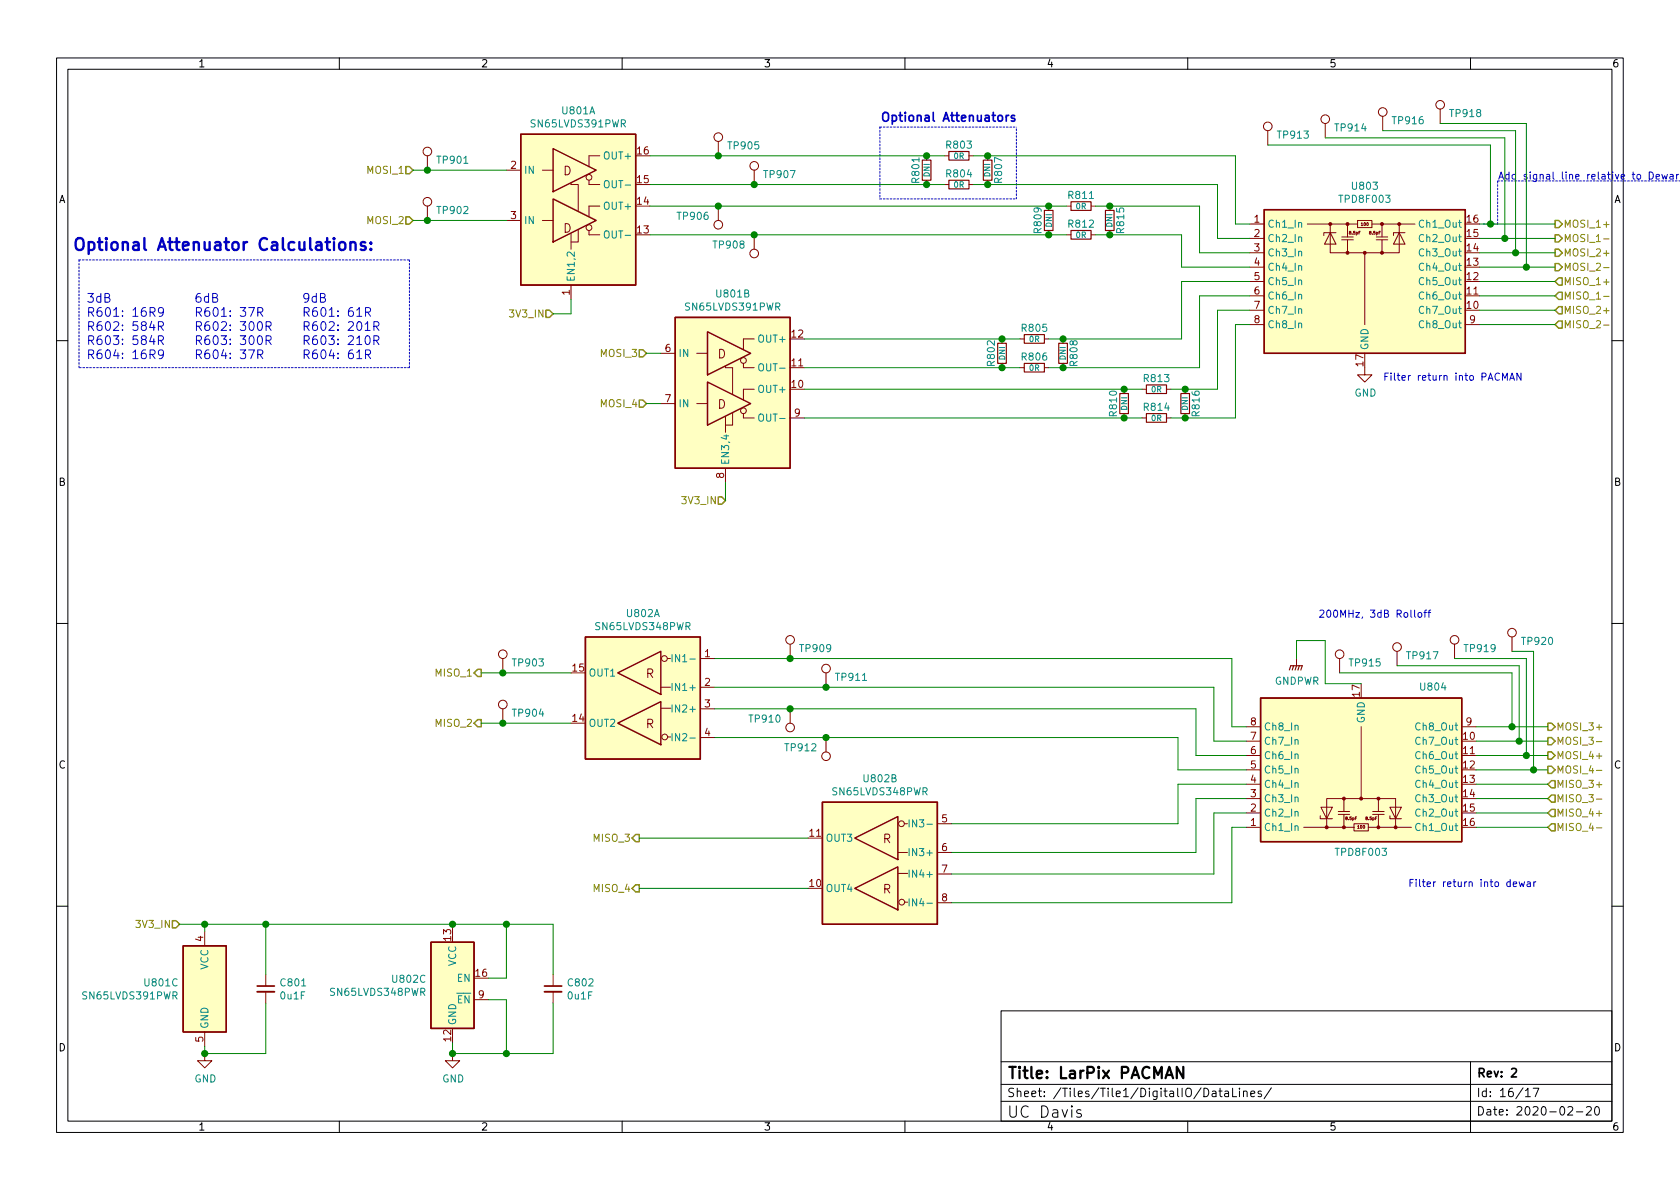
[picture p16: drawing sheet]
<svg xmlns="http://www.w3.org/2000/svg" width="297mm" height="210mm" viewBox="0 0 297 210" stroke-linecap="round" stroke-linejoin="round" font-family="sans-serif">
<defs><g id="words">
<text font-size="2.9" fill="#0000c2" x="12.7" y="44.3">Optional Attenuator Calculations:</text>
<g font-size="2.8">
<text x="178" y="190.8">Title: LarPix PACMAN</text>
<text x="178" y="197.7">UC Davis</text>
</g>
<g font-size="2.2" fill="#0000c2">
<text x="155.6" y="21.5">Optional Attenuators</text>
<text x="15.2" y="53.5">3dB</text>
<text x="34.3" y="53.5">6dB</text>
<text x="53.3" y="53.5">9dB</text>
<text x="15.2" y="56">R601: 16R9</text>
<text x="15.2" y="58.5">R602: 584R</text>
<text x="34.3" y="56">R601: 37R</text>
<text x="34.3" y="58.5">R602: 300R</text>
<text x="53.3" y="56">R601: 61R</text>
<text x="53.3" y="58.5">R602: 201R</text>
<text x="15.2" y="61">R603: 584R</text>
<text x="15.2" y="63.5">R604: 16R9</text>
<text x="34.3" y="61">R603: 300R</text>
<text x="34.3" y="63.5">R604: 37R</text>
<text x="53.3" y="61">R603: 210R</text>
<text x="53.3" y="63.5">R604: 61R</text>
</g>
<g font-size="2.1" fill="#840000">
<text x="99.6" y="31">D</text>
<text x="99.6" y="41.1">D</text>
<text x="126.9" y="63.4">D</text>
<text x="126.9" y="72.3">D</text>
<text x="114.2" y="119.9">R</text>
<text x="114.2" y="128.8">R</text>
<text x="156.1" y="149.1">R</text>
<text x="156.1" y="158">R</text>
</g>
<g font-size="2.1">
<text x="261" y="190.5">Rev: 2</text>
<text x="178" y="194">Sheet: /Tiles/Tile1/DigitalIO/DataLines/</text>
<text x="261" y="197.3">Date: 2020-02-20</text>
<text x="261" y="194">Id: 16/17</text>
</g>
<g font-size="1.8">
<text x="35" y="11.9">1</text>
<text x="85" y="11.9">2</text>
<text x="135" y="11.9">3</text>
<text x="185" y="11.9">4</text>
<text x="235" y="11.9">5</text>
<text x="285" y="11.9">6</text>
<text x="10.3" y="35.9">A</text>
<text x="285.3" y="35.9">A</text>
<text x="10.3" y="85.9">B</text>
<text x="285.3" y="85.9">B</text>
<text x="10.3" y="135.9">C</text>
<text x="285.3" y="135.9">C</text>
<text x="10.3" y="185.9">D</text>
<text x="285.3" y="185.9">D</text>
<text x="35" y="199.9">1</text>
<text x="85" y="199.9">2</text>
<text x="135" y="199.9">3</text>
<text x="185" y="199.9">4</text>
<text x="235" y="199.9">5</text>
<text x="285" y="199.9">6</text>
</g>
<g font-size="1.8" fill="#008484">
<text x="94.1" y="22.5">SN65LVDS391PWR</text>
<text x="99.5" y="20.2">U801A</text>
<text x="236.2" y="23.2">TP914</text>
<text x="246.4" y="22">TP916</text>
<text x="256.5" y="20.7">TP918</text>
<text x="77.4" y="28.9">TP901</text>
<text x="107.1" y="28.2">OUT+</text>
<text x="128.9" y="26.4">TP905</text>
<text x="167.4" y="26.3">R803</text>
<text x="226" y="24.5">TP913</text>
<text x="92.6" y="30.7">IN</text>
<text x="107.6" y="33.3">OUT-</text>
<text x="135.2" y="31.5">TP907</text>
<text x="162.6" y="32.2" transform="rotate(-90 162.6 32.2)">R801</text>
<text x="167.4" y="31.4">R804</text>
<text x="177.2" y="32.2" transform="rotate(-90 177.2 32.2)">R807</text>
<text x="189" y="35.2">R811</text>
<text x="237" y="35.9">TPD8F003</text>
<text x="239.2" y="33.5">U803</text>
<text x="77.4" y="37.8">TP902</text>
<text x="92.6" y="39.6">IN</text>
<text x="107.1" y="37.1">OUT+</text>
<text x="119.9" y="38.9">TP906</text>
<text x="184.1" y="41.1" transform="rotate(-90 184.1 41.1)">R809</text>
<text x="189" y="40.2">R812</text>
<text x="198.8" y="41.1" transform="rotate(-90 198.8 41.1)">R815</text>
<text x="224" y="40.3">Ch1_In</text>
<text x="251.2" y="40.3">Ch1_Out</text>
<text x="107.6" y="42.2">OUT-</text>
<text x="126.3" y="43.9">TP908</text>
<text x="224" y="42.8">Ch2_In</text>
<text x="224" y="45.3">Ch3_In</text>
<text x="224" y="47.9">Ch4_In</text>
<text x="251.2" y="47.9">Ch4_Out</text>
<text x="251.2" y="45.3">Ch3_Out</text>
<text x="251.2" y="42.8">Ch2_Out</text>
<text x="101.6" y="49.9" transform="rotate(-90 101.6 49.9)">EN1,2</text>
<text x="126.8" y="52.6">U801B</text>
<text x="224" y="50.4">Ch5_In</text>
<text x="224" y="53">Ch6_In</text>
<text x="251.2" y="53">Ch6_Out</text>
<text x="251.2" y="50.4">Ch5_Out</text>
<text x="121.4" y="54.9">SN65LVDS391PWR</text>
<text x="180.8" y="58.7">R805</text>
<text x="224" y="55.5">Ch7_In</text>
<text x="224" y="58">Ch8_In</text>
<text x="251.2" y="55.5">Ch7_Out</text>
<text x="251.2" y="58">Ch8_Out</text>
<text x="119.9" y="63.1">IN</text>
<text x="134.4" y="60.6">OUT+</text>
<text x="134.9" y="65.7">OUT-</text>
<text x="175.9" y="64.6" transform="rotate(-90 175.9 64.6)">R802</text>
<text x="180.8" y="63.7">R806</text>
<text x="190.5" y="64.6" transform="rotate(-90 190.5 64.6)">R808</text>
<text x="241.9" y="62" transform="rotate(-90 241.9 62)">GND</text>
<text x="134.4" y="69.5">OUT+</text>
<text x="202.4" y="67.6">R813</text>
<text x="239.5" y="70.1">GND</text>
<text x="119.9" y="72">IN</text>
<text x="134.9" y="74.5">OUT-</text>
<text x="197.5" y="73.5" transform="rotate(-90 197.5 73.5)">R810</text>
<text x="202.4" y="72.6">R814</text>
<text x="212.1" y="73.5" transform="rotate(-90 212.1 73.5)">R816</text>
<text x="128.9" y="82.3" transform="rotate(-90 128.9 82.3)">EN3,4</text>
<text x="105.6" y="111.4">SN65LVDS348PWR</text>
<text x="110.9" y="109.1">U802A</text>
<text x="90.8" y="117.8">TP903</text>
<text x="104" y="119.6">OUT1</text>
<text x="120" y="117.1">IN1-</text>
<text x="141.6" y="115.3">TP909</text>
<text x="238.7" y="117.8">TP915</text>
<text x="248.9" y="116.6">TP917</text>
<text x="259.1" y="115.3">TP919</text>
<text x="269.2" y="114">TP920</text>
<text x="119.5" y="122.2">IN1+</text>
<text x="119.5" y="126">IN2+</text>
<text x="147.9" y="120.4">TP911</text>
<text x="225.3" y="121.1">GNDPWR</text>
<text x="251.3" y="122.1">U804</text>
<text x="90.8" y="126.7">TP904</text>
<text x="104" y="128.5">OUT2</text>
<text x="132.6" y="127.8">TP910</text>
<text x="223.4" y="131.7">Ch7_In</text>
<text x="223.4" y="129.2">Ch8_In</text>
<text x="241.3" y="127.9" transform="rotate(-90 241.3 127.9)">GND</text>
<text x="250.6" y="131.7">Ch7_Out</text>
<text x="250.6" y="129.2">Ch8_Out</text>
<text x="139" y="132.8">TP912</text>
<text x="223.4" y="136.8">Ch5_In</text>
<text x="223.4" y="134.2">Ch6_In</text>
<text x="250.6" y="134.2">Ch6_Out</text>
<text x="250.6" y="136.8">Ch5_Out</text>
<text x="147.5" y="140.6">SN65LVDS348PWR</text>
<text x="152.8" y="138.3">U802B</text>
<text x="223.4" y="141.9">Ch3_In</text>
<text x="223.4" y="139.3">Ch4_In</text>
<text x="250.6" y="139.3">Ch4_Out</text>
<text x="250.6" y="141.9">Ch3_Out</text>
<text x="145.9" y="148.8">OUT3</text>
<text x="223.4" y="146.9">Ch1_In</text>
<text x="223.4" y="144.4">Ch2_In</text>
<text x="250.6" y="144.4">Ch2_Out</text>
<text x="250.6" y="146.9">Ch1_Out</text>
<text x="161.4" y="151.4">IN3+</text>
<text x="161.4" y="155.2">IN4+</text>
<text x="236.4" y="151.3">TPD8F003</text>
<text x="145.9" y="157.7">OUT4</text>
<text x="161.9" y="160.3">IN4-</text>
<text x="36.8" y="171.5" transform="rotate(-90 36.8 171.5)">VCC</text>
<text x="69.5" y="173.8">U802C</text>
<text x="80.6" y="170.9" transform="rotate(-90 80.6 170.9)">VCC</text>
<text x="80.9" y="173.6">EN</text>
<text x="14.9" y="176.7">SN65LVDS391PWR</text>
<text x="25.7" y="174.4">U801C</text>
<text x="49.7" y="176.7">0u1F</text>
<text x="49.7" y="174.4">C801</text>
<text x="58.7" y="176.1">SN65LVDS348PWR</text>
<text x="80.9" y="177.4">EN</text>
<text x="100.5" y="176.7">0u1F</text>
<text x="100.5" y="174.4">C802</text>
<text x="36.8" y="182" transform="rotate(-90 36.8 182)">GND</text>
<text x="80.6" y="181.4" transform="rotate(-90 80.6 181.4)">GND</text>
<text x="34.4" y="191.4">GND</text>
<text x="78.2" y="191.4">GND</text>
</g>
<g font-size="1.8" fill="#840000">
<text x="90.3" y="29.8">2</text>
<text x="112.7" y="27.3">16</text>
<text x="112.7" y="32.4">15</text>
<text x="90.3" y="38.7">3</text>
<text x="112.7" y="41.3">13</text>
<text x="112.7" y="36.2">14</text>
<text x="221.8" y="39.4">1</text>
<text x="221.8" y="41.9">2</text>
<text x="259.4" y="41.9">15</text>
<text x="259.4" y="39.4">16</text>
<text x="221.8" y="44.4">3</text>
<text x="221.8" y="47">4</text>
<text x="259.4" y="47">13</text>
<text x="259.4" y="44.4">14</text>
<text x="100.7" y="52.2" transform="rotate(-90 100.7 52.2)">1</text>
<text x="221.8" y="49.5">5</text>
<text x="221.8" y="52.1">6</text>
<text x="259.4" y="52.1">11</text>
<text x="259.4" y="49.5">12</text>
<text x="140" y="59.7">12</text>
<text x="221.8" y="54.6">7</text>
<text x="221.8" y="57.1">8</text>
<text x="259.4" y="54.6">10</text>
<text x="259.9" y="57.1">9</text>
<text x="117.6" y="62.2">6</text>
<text x="140" y="64.8">11</text>
<text x="241" y="64.7" transform="rotate(-90 241 64.7)">17</text>
<text x="117.6" y="71.1">7</text>
<text x="140" y="68.6">10</text>
<text x="140.5" y="73.7">9</text>
<text x="128" y="84.6" transform="rotate(-90 128 84.6)">8</text>
<text x="101.3" y="118.7">15</text>
<text x="124.6" y="116.2">1</text>
<text x="124.6" y="121.3">2</text>
<text x="124.6" y="125.1">3</text>
<text x="240.4" y="123.2" transform="rotate(-90 240.4 123.2)">17</text>
<text x="101.3" y="127.6">14</text>
<text x="124.6" y="130.2">4</text>
<text x="221.1" y="130.8">7</text>
<text x="221.1" y="128.3">8</text>
<text x="258.7" y="130.8">10</text>
<text x="259.2" y="128.3">9</text>
<text x="221.1" y="135.9">5</text>
<text x="221.1" y="133.3">6</text>
<text x="258.7" y="133.3">11</text>
<text x="258.7" y="135.9">12</text>
<text x="221.1" y="143.5">2</text>
<text x="221.1" y="141">3</text>
<text x="221.1" y="138.4">4</text>
<text x="258.7" y="138.4">13</text>
<text x="258.7" y="141">14</text>
<text x="258.7" y="143.5">15</text>
<text x="143.2" y="147.9">11</text>
<text x="166.5" y="145.4">5</text>
<text x="221.1" y="146">1</text>
<text x="258.7" y="146">16</text>
<text x="166.5" y="150.5">6</text>
<text x="166.5" y="154.3">7</text>
<text x="143.2" y="156.8">10</text>
<text x="166.5" y="159.4">8</text>
<text x="35.9" y="166.5" transform="rotate(-90 35.9 166.5)">4</text>
<text x="79.8" y="166.3" transform="rotate(-90 79.8 166.3)">13</text>
<text x="84.1" y="172.7">16</text>
<text x="84.6" y="176.5">9</text>
<text x="35.9" y="184.3" transform="rotate(-90 35.9 184.3)">5</text>
<text x="79.8" y="184.1" transform="rotate(-90 79.8 184.1)">12</text>
</g>
<g font-size="1.8" fill="#848400">
<text x="65.1" y="30.7">MOSI_1</text>
<text x="65.1" y="39.6">MOSI_2</text>
<text x="276.4" y="40.3">MOSI_1+</text>
<text x="276.4" y="47.9">MOSI_2-</text>
<text x="276.4" y="45.3">MOSI_2+</text>
<text x="276.4" y="42.8">MOSI_1-</text>
<text x="276.4" y="53">MISO_1-</text>
<text x="276.4" y="50.4">MISO_1+</text>
<text x="90.5" y="56.1">3V3_IN</text>
<text x="276.4" y="55.5">MISO_2+</text>
<text x="276.4" y="58">MISO_2-</text>
<text x="106.4" y="63.1">MOSI_3</text>
<text x="106.4" y="72">MOSI_4</text>
<text x="120.9" y="89.1">3V3_IN</text>
<text x="77.2" y="119.6">MISO_1</text>
<text x="77.2" y="128.5">MISO_2</text>
<text x="275.1" y="131.7">MOSI_3-</text>
<text x="275.1" y="129.2">MOSI_3+</text>
<text x="275.1" y="136.8">MOSI_4-</text>
<text x="275.1" y="134.2">MOSI_4+</text>
<text x="275.1" y="141.9">MISO_3-</text>
<text x="275.1" y="139.3">MISO_3+</text>
<text x="105.1" y="148.8">MISO_3</text>
<text x="275.1" y="144.4">MISO_4+</text>
<text x="275.1" y="146.9">MISO_4-</text>
<text x="105.1" y="157.7">MISO_4</text>
<text x="24.4" y="164.1">3V3_IN</text>
</g>
<g font-size="1.8" fill="#0000c2">
<text x="264.8" y="31.7">Add signal line relative to Dewar ground?</text>
<text x="244.5" y="67.3">Filter return into PACMAN</text>
<text x="233" y="109.2">200MHz, 3dB Rolloff</text>
<text x="248.9" y="156.8">Filter return into dewar</text>
</g>
<g font-size="1.4" fill="#008484">
<text x="168.7" y="28.1">0R</text>
<text x="164.4" y="31.3" transform="rotate(-90 164.4 31.3)">DNI</text>
<text x="168.7" y="33.2">0R</text>
<text x="175.1" y="31.3" transform="rotate(-90 175.1 31.3)">DNI</text>
<text x="186" y="40.2" transform="rotate(-90 186 40.2)">DNI</text>
<text x="190.3" y="37">0R</text>
<text x="196.7" y="40.2" transform="rotate(-90 196.7 40.2)">DNI</text>
<text x="190.3" y="42.1">0R</text>
<text x="177.7" y="63.7" transform="rotate(-90 177.7 63.7)">DNI</text>
<text x="182" y="65.6">0R</text>
<text x="182" y="60.5">0R</text>
<text x="188.4" y="63.7" transform="rotate(-90 188.4 63.7)">DNI</text>
<text x="203.6" y="69.4">0R</text>
<text x="199.3" y="72.6" transform="rotate(-90 199.3 72.6)">DNI</text>
<text x="203.6" y="74.4">0R</text>
<text x="210" y="72.6" transform="rotate(-90 210 72.6)">DNI</text>
</g>
<g font-size=".7" fill="#840000">
<text x="238.6" y="41.4">8.5pF</text>
<text x="240.7" y="39.9">100</text>
<text x="242.2" y="41.4">8.5pF</text>
<text x="238" y="145">8.5pF</text>
<text x="240.1" y="146.5">100</text>
<text x="241.5" y="145">8.5pF</text>
</g>
</g></defs>
<g fill="none" stroke="#000" stroke-width=".18">
<path d="M10 10.2h277v190.1h-277zM12 12.2h273v186.1h-273zM60 10.2v2M110 10.2v2M160 10.2v2M210 10.2v2M260 10.2v2M10 60.2h2M285 60.2h2M10 110.2h2M285 110.2h2M10 160.2h2"/>
<path d="M177 178.7h108v19.6h-108zM285 160.2h2M60 198.3v2M110 198.3v2M160 198.3v2M177 194.8h108M177 191.8h108M177 187.8h108M191.1 196.3l-.5-.1-.2 .3 .1 .3 .6 .2 .1 .2-.1 .3-.2 .1-.5-.1M210 198.3v2M214.4 193h.5l.1 .9M215 193.3l-.5 .1a.29 .29 0 0 0-.2 .2 .29 .29 0 0 0 .2 .3h.5"/>
<path d="M215.5 192.9h.6M215.7 192.4v1.3l.4 .2M216.6 193h.5l.1 .9M217.2 193.3l-.5 .1a.29 .29 0 0 0-.2 .2 .29 .29 0 0 0 .2 .3h.5M217.9 192.4v1.5h.7M219.1 192.4v.2M219.1 192.9v1M219.9 193.1l.2-.2 .3 .1 .1 .9M219.9 192.9v1M221.1 193.4l.8-.1-.1-.3-.4-.1-.3 .2 .1 .8h.6M223 193l-.4-.1-.2 .2 .1 .3 .5 .1v.4h-.6M224.8 192.4l-1.3 1.9"/>
<path d="M260 187.7v12.6M269.7 192.9l.4-.5v1.5M269.7 193.9h.9M271.1 192.4h1l-.7 1.5M277.2 195.8l.6-.1 .2 .1 .1 .3-1 1.1h1M278.7 196.6h1.2M280.5 195.8l.6-.1 .2 .1 .1 .3-1 1.1h1M282.1 195.8l.2-.1a.81 .81 0 0 1 .6 .6 .81 .81 0 0 1-.3 .8l-.2 .1a.81 .81 0 0 1-.5-.6 .81 .81 0 0 1 .2-.8z"/>
</g>
<path d="M267.3 189.1l.5-.2 .3 .2v.3l-.9 1h.9" fill="none" stroke="#000" stroke-width=".3"/>
<path d="M209.2 188.7v2l-1.1-2v2" fill="none" stroke="#000" stroke-width=".4"/>
<g fill="none" stroke="#840000" stroke-width=".2">
<path d="M163.1 28.3h1.5v3.6h-1.5zM167.8 31.9h3.5v1.5h-3.5zM167.8 26.8h3.5v1.5h-3.5zM173.9 28.3h1.5v3.6h-1.5zM184.7 37.2h1.5v3.6h-1.5zM189.4 35.7h3.5v1.5h-3.5zM195.5 37.2h1.5v3.6h-1.5zM181.1 59.2h3.6v1.5h-3.6zM189.4 40.8h3.5v1.5h-3.5zM176.4 60.7h1.5v3.6h-1.5zM181.1 64.3h3.6v1.5h-3.6zM187.2 60.7h1.5v3.6h-1.5z"/>
<path d="M198 69.6h1.5v3.5h-1.5zM202.7 73.1h3.5v1.6h-3.5zM202.7 68.1h3.5v1.5h-3.5zM208.8 69.6h1.5v3.5h-1.5zM228 118.5l.2-.8h2.1l-.3 .8M228.7 117.7l-.2 .8M229.2 117.7l-.2 .8M229.7 117.7l-.2 .8"/>
</g>
<g fill="none" stroke="#840000" stroke-width=".18">
<path d="M254.6 19.3v2.5M75.6 27.6v2.5M75.6 36.4v2.6M89.5 39h2.6M89.5 30.1h2.6M95.9 39h1.9M95.9 30.1h1.9M101 32.4v.2h1.2v4.7M104.1 31.9v.7h1.9M106 36.4h-1.9v1.9M106 27.6h-1.9v1.9M127 25v2.6"/>
<path d="M127 36.4v2.6M133.3 30.1v2.5M163.8 27.6v.7M163.8 31.9v.7M167 32.6h.8M167 27.6h.8M171.3 32.6h.8M171.3 27.6h.8M174.6 27.6v.7M174.6 31.9v.7M185.4 36.4v.8M188.6 36.4h.8"/>
<path d="M192.9 36.4h.8M196.2 36.4v.8M221 39.6h2.5M224.2 23.1v2.5M231.1 39.6h8.9M234.3 21.8v2.6M235.2 39.6v5.1h12.2v-5.1M238.3 39.6v2.3M240 39h2.6v1.3h-2.6zM242.6 39.6h7.6M244.3 39.6v2.3M244.5 20.6v2.5"/>
<path d="M101 41.3v2.8M101 50.4v2.6M102.2 40.7v2.1h-1.2M104.1 40.8v.7h1.9M133.3 41.5v2.6M133.3 59.9h-1.9v1.9M177.2 59.9v.8M180.3 59.9h.8M184.7 59.9h.7M185.4 40.8v.7M188 59.9v.8M188.6 41.5h.8"/>
<path d="M192.9 41.5h.8M196.2 40.8v.7M221 52.3h2.5M221 42.2h2.5M221 44.7h2.5M221 47.2h2.5M221 49.8h2.5M221 54.9h2.5M221 57.4h2.5M235.2 41.1l1 2.1h-2zM236.2 41.1h-2.1v.6M237.2 41.9h2.1"/>
<path d="M237.2 42.4h2.1M238.3 42.4v2.3M241.3 44.7v12.7M243.3 41.9h2.1M243.3 42.4h2.1M244.3 42.4v2.3M247.4 41.1l1 2.1h-2zM248.4 41.1h-2v.6M259.1 52.3h2.5M259.1 57.4h2.5M116.8 71.4h2.6M116.8 62.5h2.6"/>
<path d="M123.2 71.4h1.9M123.2 62.5h1.9M128.3 64.8v.2h1.2v4.7M128.3 73.7v2.7M129.5 73v2.2h-1.2M131.4 73.1v.8h1.9M131.4 64.3v.7h1.9M133.3 68.8h-1.9v1.9M139.7 73.9h2.5M139.7 65h2.5M177.2 64.3v.7M180.3 65h.8"/>
<path d="M184.7 65h.7M188 64.3v.7M198.8 68.8v.8M198.8 73.1v.8M201.9 73.9h.8M201.9 68.8h.8M206.2 73.9h.8M206.2 68.8h.8M209.5 68.8v.8M209.5 73.1v.8M241.3 65v1.3h1.3l-1.3 1.3-1.3-1.3h1.3M128.3 82.8v2.5"/>
<path d="M88.9 116.5v2.5M118 116.5h.5M123.8 116.5h2.6M139.7 113.9v2.6M146 119v2.5M229.2 116.5v1.2M236.9 116.5v2.5M247 115.2v2.5M257.2 113.9v2.6M267.3 112.6v2.6M88.9 125.3v2.6M116.9 121.5h1.6"/>
<path d="M116.9 125.2h1.7M118.1 130.3h.5M123.8 121.5h2.6M123.8 125.3h2.6M123.8 130.4h2.6M139.7 125.3v2.6M146 130.4v2.6M220.3 133.6h2.6M220.3 138.7h2.6M220.3 136.1h2.6M220.3 131.1h2.6M220.3 128.5h2.6"/>
<path d="M240.7 128.5v12.7M258.4 133.6h2.6M258.4 128.5h2.6M142.9 148.2h2.5M158.8 150.7h1.7M158.8 154.5h1.7M159.9 145.7h.6M160 159.5h.5M165.7 150.7h2.6M165.7 145.7h2.6M165.7 154.6h2.6M165.7 159.6h2.6"/>
<path d="M220.3 146.3h2.6M220.3 143.8h2.6M220.3 141.2h2.6M230.5 146.3h8.9M233.4 144.3v.5h2.2M233.6 142.7h2l-1 2.1zM234.6 146.3v-5.1h12.2v5.1M236.6 144h2M236.6 143.5h2M237.6 141.2v2.3M237.6 144v2.3M239.4 145.7h2.5v1.2h-2.5z"/>
<path d="M241.9 146.3h7.7M242.7 144h2M242.7 143.5h2M243.7 141.2v2.3M243.7 144v2.3M245.7 144.3v.5h2.1M245.7 142.7h2.1l-1 2.1zM36.2 164.7v2.6M47 172.3v2.1M47 175.4v2M83.8 176.8h2.6M97.8 172.3v2.1"/>
<path d="M97.8 175.4v2M36.2 186.3v1.3h1.3l-1.3 1.2-1.3-1.2h1.3M36.2 182.5v2.5M80 186.3v1.3h1.3l-1.3 1.2-1.3-1.2h1.3"/>
<circle cx="244.5" cy="19.8" r=".76"/>
<circle cx="254.6" cy="18.5" r=".76"/>
<circle cx="75.6" cy="26.8" r=".76"/>
<circle cx="75.6" cy="35.7" r=".76"/>
<circle cx="104.1" cy="31.4" r=".51"/>
<circle cx="127" cy="39.7" r=".76"/>
<circle cx="127" cy="24.3" r=".76"/>
<circle cx="133.3" cy="29.3" r=".76"/>
<circle cx="224.2" cy="22.3" r=".76"/>
<circle cx="234.3" cy="21.1" r=".76"/>
<circle cx="104.1" cy="40.3" r=".51"/>
<circle cx="133.3" cy="44.8" r=".76"/>
<circle cx="131.4" cy="63.7" r=".51"/>
<circle cx="131.4" cy="72.6" r=".51"/>
<circle cx="88.9" cy="115.7" r=".76"/>
<circle cx="117.5" cy="116.5" r=".51"/>
<circle cx="139.7" cy="113.2" r=".76"/>
<circle cx="146" cy="118.2" r=".76"/>
<circle cx="236.9" cy="115.7" r=".76"/>
<circle cx="247" cy="114.4" r=".76"/>
<circle cx="257.2" cy="113.2" r=".76"/>
<circle cx="267.3" cy="111.9" r=".76"/>
<circle cx="88.9" cy="124.6" r=".76"/>
<circle cx="117.5" cy="130.3" r=".51"/>
<circle cx="139.7" cy="128.6" r=".76"/>
<circle cx="146" cy="133.7" r=".76"/>
<circle cx="159.4" cy="145.7" r=".51"/>
<circle cx="159.4" cy="159.5" r=".51"/>
</g>
<path d="M45.5 175.4h3M96.3 175.4h3" fill="none" stroke="#840000" stroke-width=".33"/>
<path d="M45.5 174.4h3M96.3 174.4h3" fill="none" stroke="#840000" stroke-width=".3"/>
<g fill="#ffffc2" stroke="#ffffc2" stroke-width=".18">
<path d="M76.2 166.6h7.6v15.3h-7.6z"/>
<path d="M32.4 167.3h7.6v15.2h-7.6z"/>
<path d="M103.5 112.6h20.3v21.6h-20.3z"/>
<path d="M145.4 141.9h20.3v21.5h-20.3z"/>
<path d="M223.5 37.1h35.6v25.4h-35.6z"/>
<path d="M222.9 123.4h35.5v25.4h-35.5z"/>
<path d="M92.1 23.7h20.3v26.7h-20.3z"/>
<path d="M119.4 56.1h20.3v26.7h-20.3z"/>
</g>
<g fill="none" stroke="#840000" stroke-width=".25">
<path d="M92.1 23.7h20.3v26.7h-20.3zM97.8 35.2l7.6 3.8-7.6 3.8zM97.8 26.3l7.6 3.8-7.6 3.8zM223.5 37.1h35.6v25.4h-35.6zM119.4 56.1h20.3v26.7h-20.3zM125.1 58.7l7.6 3.8-7.6 3.8zM125.1 67.6l7.6 3.8-7.6 3.8zM103.5 112.6h20.3v21.6h-20.3zM109.2 119l7.6-3.8v7.6zM109.2 127.9l7.6-3.8v7.6zM222.9 123.4h35.5v25.4h-35.5zM145.4 141.9h20.3v21.5h-20.3z"/>
<path d="M151.1 157.1l7.6-3.8v7.6zM151.1 148.2l7.6-3.8v7.6zM32.4 167.3h7.6v15.2h-7.6zM76.2 166.6h7.6v15.3h-7.6z"/>
</g>
<g fill="none" stroke="#008484" stroke-width=".18">
<path d="M106.9 32.1l.3-.2a.43 .43 0 0 1 .5 .5v.4a.42 .42 0 0 1-.4 .4 .42 .42 0 0 1-.4-.4zM106.9 41l.3-.2a.43 .43 0 0 1 .5 .5v.4a.42 .42 0 0 1-.4 .4 .42 .42 0 0 1-.4-.4zM134.2 64.5l.3-.2a.43 .43 0 0 1 .5 .4v.5a.42 .42 0 0 1-.4 .4 .42 .42 0 0 1-.4-.4zM134.2 73.4l.3-.2a.43 .43 0 0 1 .5 .4v.5a.42 .42 0 0 1-.4 .4 .42 .42 0 0 1-.4-.4zM118.8 115.8v1.2M120.2 115.8v1.2l-.8-1.2v1.2M118.8 120.8v1.3M118.8 124.6v1.3M118.8 129.7v1.3M120.2 129.7v1.3l-.8-1.3v1.3M120.7 129.8l.5-.1 .2 .4-.8 .9h.8M122 130.5h.9"/>
<path d="M160.7 145v1.2M160.7 150v1.3M160.7 153.9v1.2M160.7 158.9v1.3M162.1 145v1.2l-.8-1.2v1.2M162.1 158.9v1.3l-.8-1.3v1.3M162.6 145h.7l-.4 .5 .4 .1v.5l-.2 .1-.5-.1M163.9 145.8h.9"/>
</g>
<g fill="#840000" stroke="#840000" stroke-width=".18">
<circle cx="235.2" cy="39.6" r=".25"/>
<circle cx="238.3" cy="44.7" r=".25"/>
<circle cx="238.3" cy="39.6" r=".25"/>
<circle cx="241.3" cy="44.7" r=".25"/>
<circle cx="244.3" cy="44.7" r=".25"/>
<circle cx="244.3" cy="39.6" r=".25"/>
<circle cx="247.4" cy="39.6" r=".25"/>
<circle cx="234.6" cy="146.3" r=".25"/>
<circle cx="237.6" cy="141.2" r=".25"/>
<circle cx="237.6" cy="146.3" r=".25"/>
<circle cx="240.7" cy="141.2" r=".25"/>
<circle cx="243.7" cy="141.2" r=".25"/>
<circle cx="243.7" cy="146.3" r=".25"/>
<circle cx="246.8" cy="146.3" r=".25"/>
</g>
<g fill="none" stroke="#848400" stroke-width=".18">
<path d="M283.5 39.7h1M283.5 52.4h1M283.5 49.9h1M283.5 47.3h1M283.5 44.8h1M283.5 42.2h1M283.5 54.9h1M283.5 57.5h1M282.3 138.8h.9M282.3 136.2h.9M282.3 133.7h.9M282.3 131.1h.9"/>
<path d="M282.3 128.6h.9M282.3 143.8h.9M282.3 141.3h.9M282.3 146.4h.9"/>
</g>
<g fill="none" stroke="#848400" stroke-width=".25">
<path d="M71.8 29.5h.6l.6 .6-.6 .6h-.6zM71.8 38.3h.6l.6 .7-.6 .6h-.6zM275 39h.6l.6 .6-.6 .7h-.6zM96.5 54.9h.7l.6 .6-.6 .6h-.7zM275 46.6h.6l.6 .6-.6 .7h-.6zM275 44.1h.6l.6 .6-.6 .6h-.6zM275 41.5h.6l.6 .7-.6 .6h-.6zM275 54.9l.6-.7h.6v1.3h-.6zM275 57.4l.6-.6h.6v1.2h-.6zM275.6 51.7h.6v1.3h-.6l-.6-.7zM275.6 49.1h.6v1.3h-.6l-.6-.6zM113 61.8h.7l.6 .7-.6 .6h-.7z"/>
<path d="M113 70.7h.7l.6 .7-.6 .6h-.7zM127 87.9h.6l.7 .6-.7 .6h-.6zM84.5 118.4h.6v1.2h-.6l-.7-.6zM84.5 127.2h.6v1.3h-.6l-.7-.6zM273.7 135.5h.6l.7 .6-.7 .7h-.6zM273.7 133h.6l.7 .6-.7 .6h-.6zM273.7 130.4h.6l.7 .7-.7 .6h-.6zM273.7 127.9h.6l.7 .6-.7 .7h-.6zM274.3 138h.7v1.3h-.7l-.6-.6zM112.4 156.5h.6v1.2h-.6l-.6-.6zM112.4 147.6h.6v1.2h-.6l-.6-.6zM274.3 143.1h.7v1.3h-.7l-.6-.6z"/>
<path d="M274.3 140.6h.7v1.3h-.7l-.6-.7zM274.3 145.7h.7v1.2h-.7l-.6-.6zM30.5 162.8h.6l.6 .6-.6 .7h-.6z"/>
</g>
<g fill="none" stroke="#0000c2" stroke-width=".18">
<path d="M28 57.7l.7-.1 .2-.2-.1-.4-.2-.1h-.6v1.5M28.4 57.7l.5 .7M28.9 55.1l-.3 .2h-.4l-.2-.2v-.4l.2-.2 .4-.1 .2 .1a1.02 1.02 0 0 1-.4 1.4h-.2M45.6 55.2l.7-.1 .2-.2-.1-.4-.2-.1h-.6v1.5M45.9 55.2l.6 .7M47.1 57.7l.7-.1 .1-.2v-.4l-.3-.1h-.5v1.5M47.4 57.7l.5 .7M64.6 55.2l.8-.1 .1-.2-.1-.4-.2-.1h-.6v1.5M65 55.2l.5 .7M66.1 57.7l.7-.1 .2-.2-.1-.4-.2-.1h-.6v1.5M66.5 57.7l.5 .7M28 60.2l.7-.1 .2-.2-.1-.4-.2-.1h-.6v1.5"/>
<path d="M28.4 60.2l.5 .7M28.9 62.5l-.3 .3h-.3l-.3-.3v-.3l.2-.3h.4l.2 .1a1.02 1.02 0 0 1-.4 1.4h-.2M45.6 62.7l.7-.1 .2-.2-.1-.4-.2-.1h-.6v1.5M45.9 62.7l.6 .7M47.1 60.2l.7-.1 .1-.2v-.4l-.3-.1h-.5v1.5M47.4 60.2l.5 .7M64.6 62.7l.8-.1 .1-.2-.1-.4-.2-.1h-.6v1.5M65 62.7l.5 .7M66.1 60.2l.7-.1 .2-.2-.1-.4-.2-.1h-.6v1.5M66.5 60.2l.5 .7M265.7 67.2v-1.2l.4 .9 .4-.9v1.2M266.9 67.2l.5-1.2 .4 1.2"/>
<path d="M267 66.9h.7M268.9 66v1.2l-.7-1.2v1.2M250.1 107.9v1.1l.2 .2M250.8 108.4l.2-.1 .3 .1 .1 .5-.1 .2-.3 .1-.2-.2zM251.7 108.3h.5M252.2 107.9l-.3 .2v1.1M252.5 108.3h.5M253 107.9l-.3 .2v1.1M267.6 156.4l.6-.2-.1-.2-.4-.1-.1 .2v.6h.5M268.6 155.9l.2 .9 .3-.6 .2 .6 .3-.9M270 156h.5l.1 .8M270.6 156.2l-.4 .1-.2 .2 .2 .3 .4-.1"/>
<path d="M271.2 155.9v.9M271.6 155.9l-.4 .3"/>
</g>
<path d="M60.1 43a.57 .57 0 0 1 .5-.2 .57 .57 0 0 1 .5 .4v.6a.57 .57 0 0 1-.6 .4 .57 .57 0 0 1-.5-.4zM62 43a.52 .52 0 0 1 .9 .1v1.1M62 42.8v1.4M64.6 42.9l-.5-.1-.3 .3 .1 .3 .7 .2 .1 .2-.1 .3-.2 .1-.6-.1M65.6 44l.1 .1-.1 .1-.1-.1 .1-.1v.2M65.6 42.9l.1 .1-.1 .1-.1-.1 .1-.1v.2" fill="none" stroke="#0000c2" stroke-width=".42"/>
<path d="M177.9 20.4v1M178.4 20.4l-.3 .1-.2 .2M179.4 20.5l-.4-.1-.2 .2 .1 .2 .5 .2v.4h-.6" fill="none" stroke="#0000c2" stroke-width=".31"/>
<path d="M155.6 35.2h24.1M155.6 22.5h24.1M155.6 22.5v12.7M179.7 35.2v-12.7M262.3 39.6h2.5M264.8 39.6v-7.6M264.8 32h32.3M14 46v19M14 46h58.4M72.4 46v19M72.4 65h-58.4" fill="none" stroke="#0000c2" stroke-width=".18" stroke-dasharray=".3 .3"/>
<g fill="none" stroke="#008400" stroke-width=".18">
<path d="M73 30.1h16.5M73 39h16.5M114.9 36.4h73.7M114.9 32.6h52.1M114.9 27.6h52.1M172.1 27.6h46.3v12h2.6M172.1 32.6h43.2v9.6h5.7M193.7 36.4h18.4v8.3h8.9M224.2 25.6h39.3v14M234.3 24.4h31.8v17.8M244.5 23.1h23.5v21.6M254.6 21.8h15.3v25.4"/>
<path d="M261.6 39.6h13.4M101 53v2.5h-3.2M114.9 41.5h73.7M142.2 59.9h38.1M193.7 41.5h15.2v5.7h12.1M221 57.4h-2.6v16.5h-11.4M221 52.3h-8.9v12.7h-26.7M221 49.8h-12.1v10.1h-23.5M221 54.9h-5.7v13.9h-8.3M261.6 52.3h13.4M261.6 57.4h13.4M261.6 54.9h13.4"/>
<path d="M261.6 49.8h13.4M261.6 42.2h13.4M261.6 47.2h13.4M261.6 44.7h13.4M114.3 62.5h2.5M114.3 71.4h2.5M142.2 73.9h59.7M142.2 65h38.1M142.2 68.8h59.7M128.3 85.3v3.2M85.1 119h15.9M126.4 116.5h91.4v12h2.5"/>
<path d="M229.2 116.5v-3.2h5.1v7.6h6.4M236.9 119h30.4v9.5M247 117.7h21.6v13.4M257.2 116.5h12.7v17.1M267.3 115.2h3.8v20.9M85.1 127.9h15.9M126.4 125.3h85.1v8.3h8.8M126.4 121.5h88.2v9.6h5.7M126.4 130.4h81.9v5.7h12M220.3 138.7h-12v7h-40M261 133.6h12.7M261 138.7h12.7"/>
<path d="M261 131.1h12.7M261 136.1h12.7M261 128.5h12.7M113 148.2h29.9M113 157.1h29.9M220.3 141.2h-8.8v9.5h-43.2M220.3 143.8h-5.7v10.8h-46.3M220.3 146.3h-2.5v13.3h-49.5M261 141.2h12.7M261 143.8h12.7M261 146.3h12.7M31.7 163.4h66.1v8.9"/>
<path d="M36.2 163.4v1.3M47 177.4v8.9h-10.8v-1.3M47 163.4v8.9M80 163.4v.7M86.4 176.8h3.1v9.5M89.5 163.4v9.6h-3.1M97.8 177.4v8.9h-17.8v-1.9"/>
</g>
<g fill="#008400" stroke="#008400" stroke-width=".25">
<circle cx="133.4" cy="32.6" r=".51"/>
<circle cx="174.6" cy="32.6" r=".51"/>
<circle cx="174.6" cy="27.6" r=".51"/>
<circle cx="185.4" cy="36.4" r=".51"/>
<circle cx="185.4" cy="41.5" r=".51"/>
<circle cx="196.2" cy="36.4" r=".51"/>
<circle cx="163.8" cy="27.6" r=".51"/>
<circle cx="163.8" cy="32.6" r=".51"/>
<circle cx="133.4" cy="41.5" r=".51"/>
<circle cx="139.7" cy="116.5" r=".51"/>
<circle cx="139.7" cy="125.3" r=".51"/>
<circle cx="88.9" cy="127.9" r=".51"/>
<circle cx="88.9" cy="119" r=".51"/>
<circle cx="89.5" cy="186.3" r=".51"/>
<circle cx="80" cy="186.3" r=".51"/>
<circle cx="36.2" cy="163.4" r=".51"/>
<circle cx="47" cy="163.4" r=".51"/>
<circle cx="36.2" cy="186.3" r=".51"/>
<circle cx="80" cy="163.4" r=".51"/>
<circle cx="89.5" cy="163.4" r=".51"/>
<circle cx="75.6" cy="30.1" r=".51"/>
<circle cx="75.6" cy="39" r=".51"/>
<circle cx="127" cy="27.6" r=".51"/>
<circle cx="127" cy="36.4" r=".51"/>
<circle cx="209.6" cy="68.8" r=".51"/>
<circle cx="209.6" cy="73.9" r=".51"/>
<circle cx="198.8" cy="73.9" r=".51"/>
<circle cx="198.8" cy="68.8" r=".51"/>
<circle cx="177.2" cy="59.9" r=".51"/>
<circle cx="177.2" cy="65" r=".51"/>
<circle cx="146.1" cy="121.5" r=".51"/>
<circle cx="146.1" cy="130.4" r=".51"/>
<circle cx="269.9" cy="47.2" r=".51"/>
<circle cx="268" cy="44.7" r=".51"/>
<circle cx="263.5" cy="39.6" r=".51"/>
<circle cx="266.1" cy="42.2" r=".51"/>
<circle cx="267.3" cy="128.5" r=".51"/>
<circle cx="268.6" cy="131.1" r=".51"/>
<circle cx="269.9" cy="133.6" r=".51"/>
<circle cx="271.1" cy="136.1" r=".51"/>
<circle cx="188" cy="65" r=".51"/>
<circle cx="188" cy="59.9" r=".51"/>
<circle cx="196.2" cy="41.5" r=".51"/>
</g>
<use href="#words"/>
</svg>
